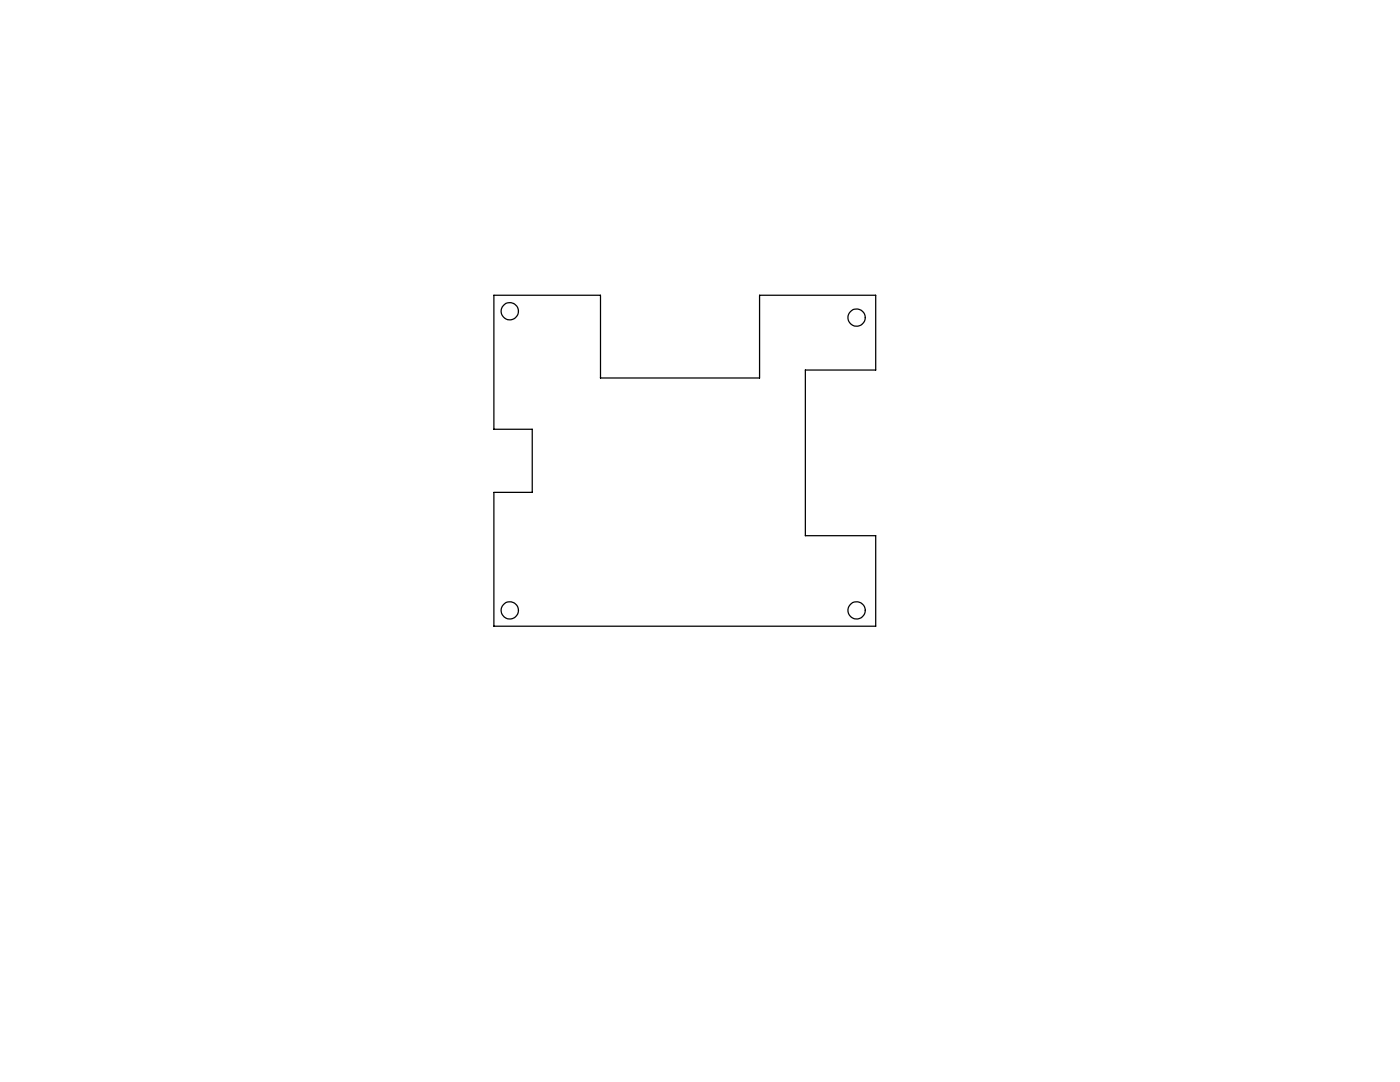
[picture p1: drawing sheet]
<svg xmlns="http://www.w3.org/2000/svg" width="279mm" height="216mm" viewBox="0 0 279 216" stroke-linecap="round" stroke-linejoin="round" font-family="sans-serif">
<g fill="none" stroke="#000" stroke-width=".25">
<path d="M98.6 58.9h21.2v16.5h31.8v-16.5h23.2v14.9h-14.1v33.1h14.1v18.1h-76.2v-26.8h7.6v-12.5h-7.6z"/>
<circle cx="101.7" cy="62.1" r="1.73"/>
<circle cx="171" cy="63.4" r="1.73"/>
<circle cx="101.7" cy="121.8" r="1.73"/>
<circle cx="171" cy="121.8" r="1.73"/>
</g>
</svg>
